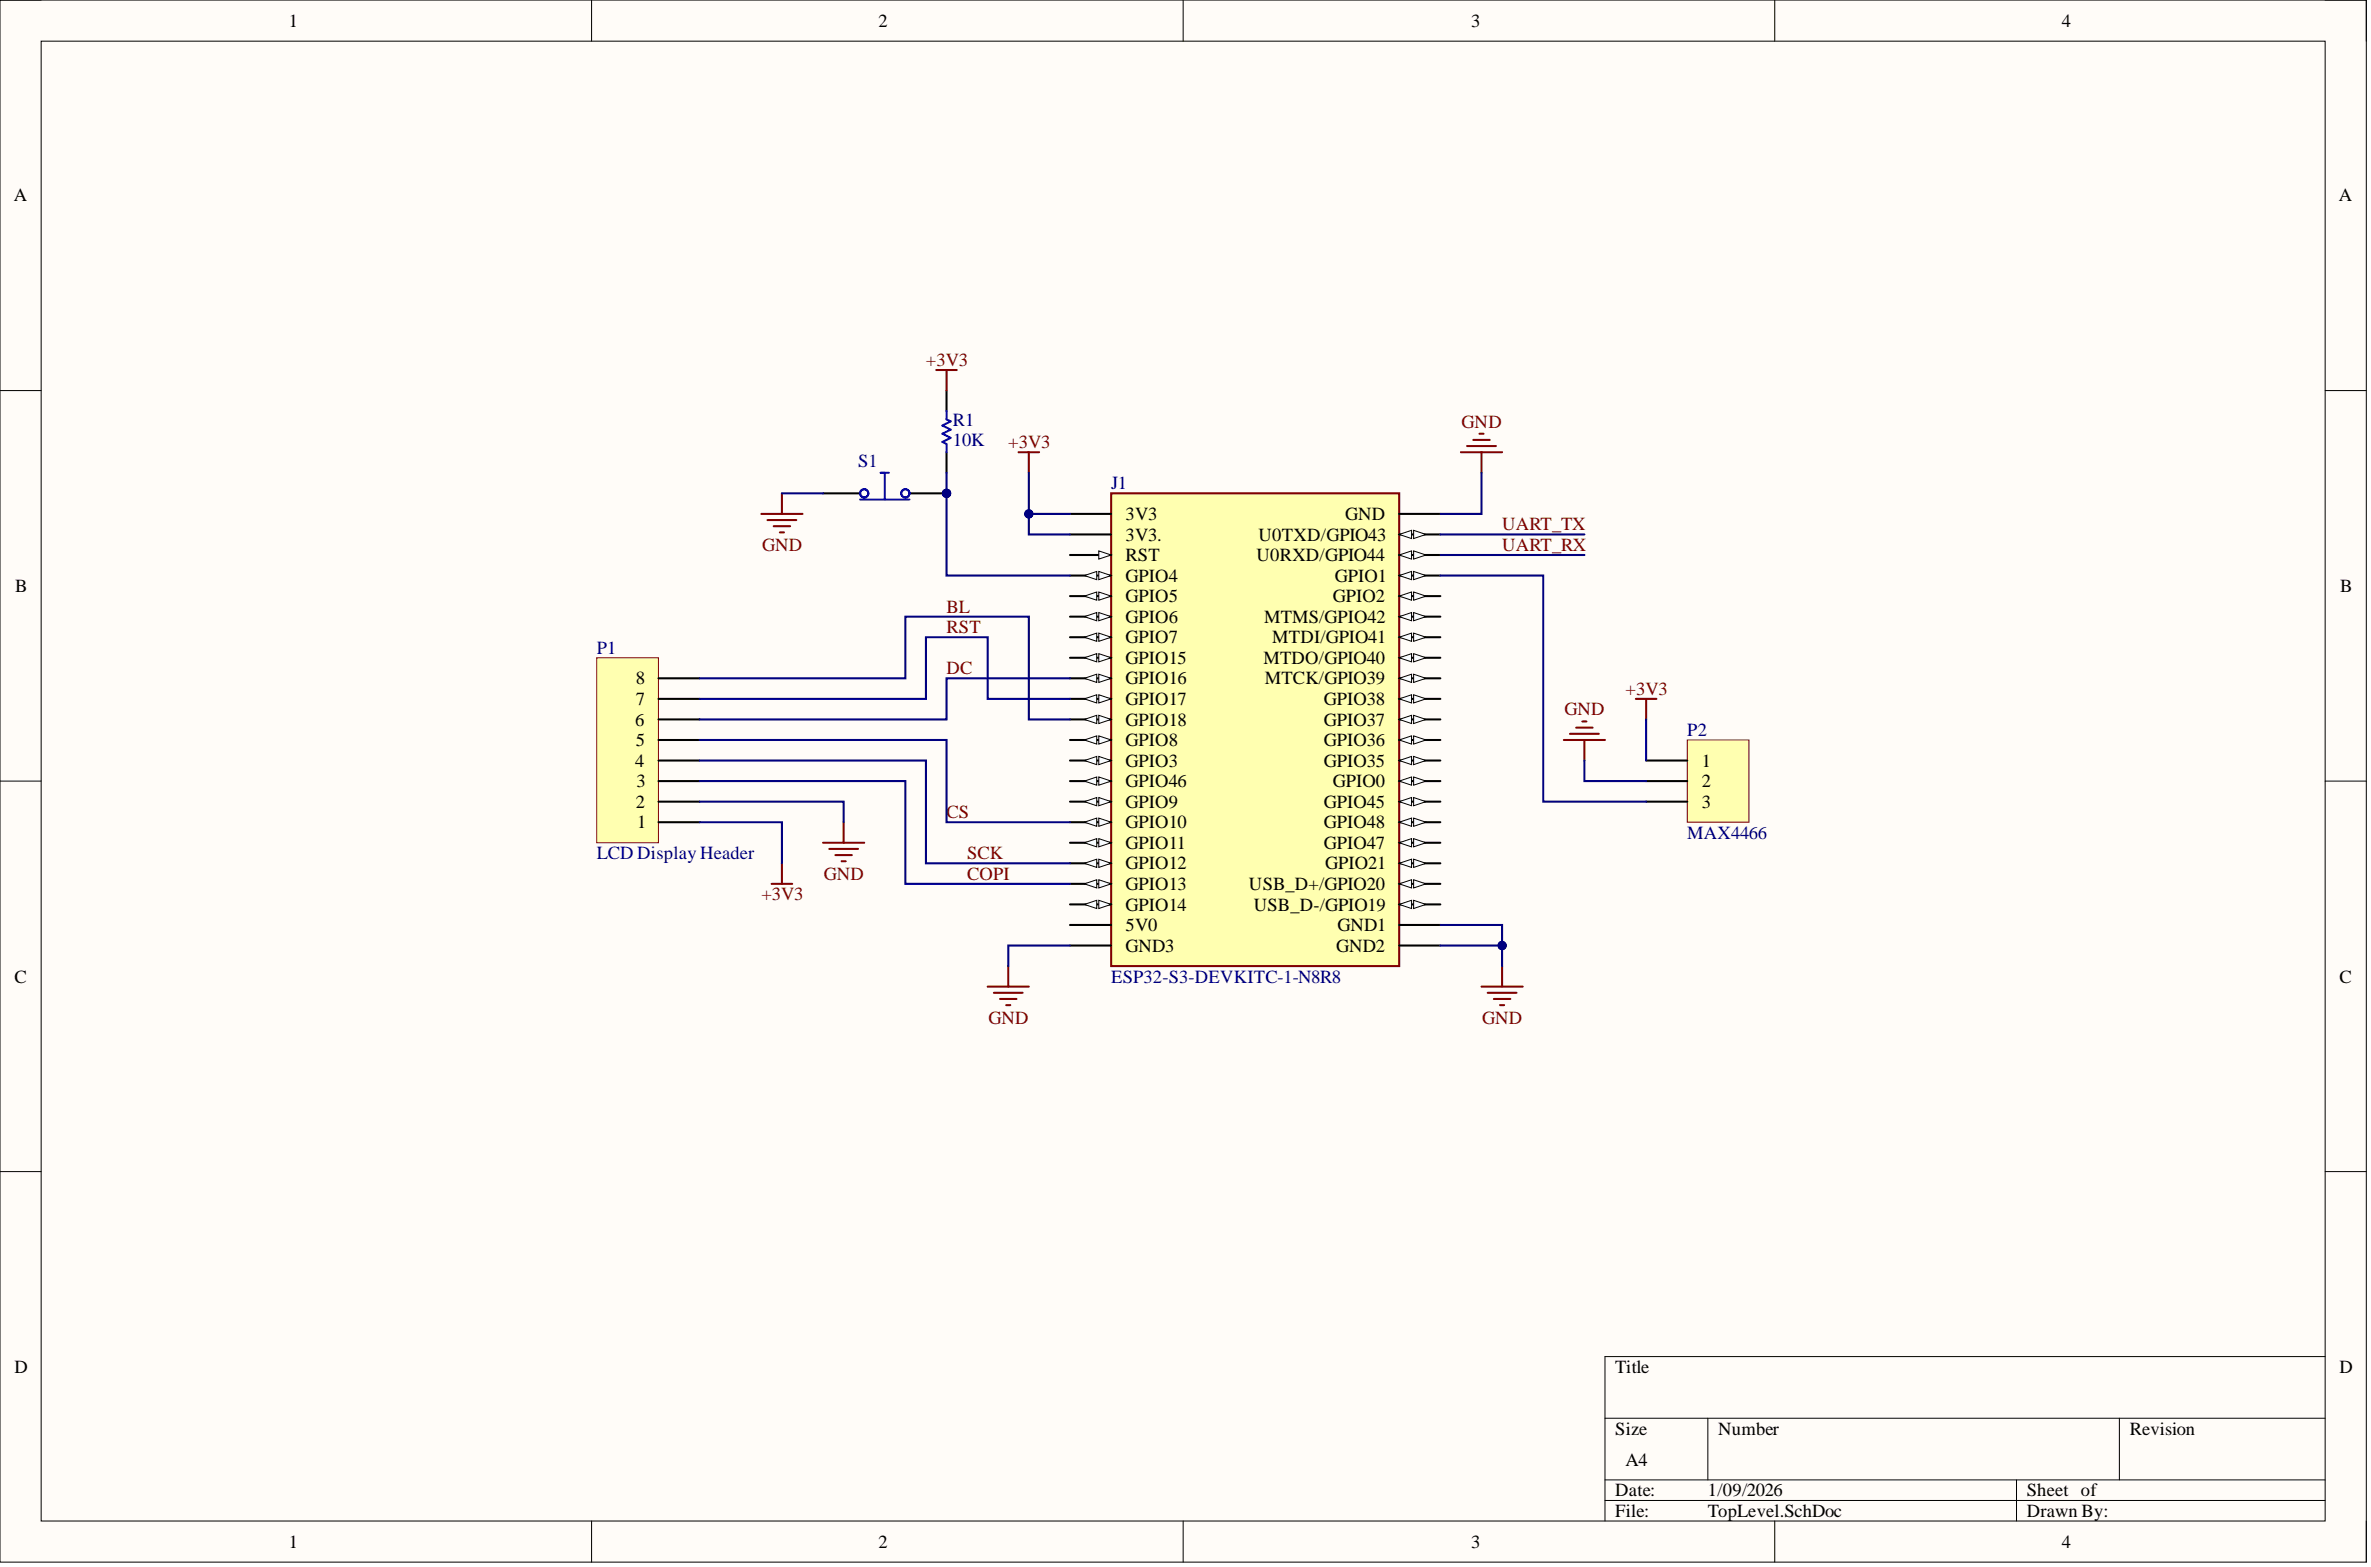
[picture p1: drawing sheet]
<svg xmlns="http://www.w3.org/2000/svg" width="292mm" height="193mm" viewBox="0 0 292 193" stroke-linecap="round" stroke-linejoin="round" font-family="sans-serif">
<defs><g id="words">
<g font-size="2.3">
<text x="35.6" y="3.3">1</text>
<text x="108.2" y="3.3">2</text>
<text x="181.3" y="3.3">3</text>
<text x="254" y="3.3">4</text>
<text x="1.7" y="24.8">A</text>
<text x="288.1" y="24.8">A</text>
<text x="138.7" y="64">3V3</text>
<text x="165.7" y="64">GND</text>
<text x="138.7" y="66.6">3V3.</text>
<text x="138.7" y="69.1">RST</text>
<text x="138.7" y="71.6">GPIO4</text>
<text x="154.8" y="69.1">U0RXD/GPIO44</text>
<text x="155.1" y="66.6">U0TXD/GPIO43</text>
<text x="164.4" y="71.6">GPIO1</text>
<text x="1.9" y="72.9">B</text>
<text x="138.7" y="74.2">GPIO5</text>
<text x="138.7" y="76.7">GPIO6</text>
<text x="155.7" y="76.7">MTMS/GPIO42</text>
<text x="164.2" y="74.2">GPIO2</text>
<text x="288.3" y="72.9">B</text>
<text x="138.7" y="79.2">GPIO7</text>
<text x="138.7" y="81.8">GPIO15</text>
<text x="155.6" y="81.8">MTDO/GPIO40</text>
<text x="156.7" y="79.2">MTDI/GPIO41</text>
<text x="78.2" y="89.4">6</text>
<text x="78.3" y="86.8">7</text>
<text x="78.3" y="84.3">8</text>
<text x="138.7" y="84.3">GPIO16</text>
<text x="138.7" y="86.8">GPIO17</text>
<text x="138.7" y="89.4">GPIO18</text>
<text x="155.8" y="84.3">MTCK/GPIO39</text>
<text x="163.1" y="86.8">GPIO38</text>
<text x="163.1" y="89.4">GPIO37</text>
<text x="78.2" y="94.4">4</text>
<text x="78.3" y="91.9">5</text>
<text x="138.7" y="91.9">GPIO8</text>
<text x="138.7" y="94.4">GPIO3</text>
<text x="163.1" y="91.9">GPIO36</text>
<text x="163.1" y="94.4">GPIO35</text>
<text x="209.6" y="94.4">1</text>
<text x="78.3" y="99.5">2</text>
<text x="78.4" y="96.9">3</text>
<text x="138.7" y="96.9">GPIO46</text>
<text x="138.7" y="99.5">GPIO9</text>
<text x="163.1" y="99.5">GPIO45</text>
<text x="164.2" y="96.9">GPIO0</text>
<text x="209.6" y="96.9">2</text>
<text x="209.6" y="99.5">3</text>
<text x="78.5" y="102">1</text>
<text x="138.7" y="102">GPIO10</text>
<text x="138.7" y="104.5">GPIO11</text>
<text x="138.7" y="107.1">GPIO12</text>
<text x="163.1" y="102">GPIO48</text>
<text x="163.1" y="104.5">GPIO47</text>
<text x="163.3" y="107.1">GPIO21</text>
<text x="138.7" y="109.6">GPIO13</text>
<text x="138.7" y="112.1">GPIO14</text>
<text x="153.9" y="109.6">USB_D+/GPIO20</text>
<text x="154.5" y="112.1">USB_D-/GPIO19</text>
<text x="138.7" y="114.7">5V0</text>
<text x="138.7" y="117.2">GND3</text>
<text x="164.6" y="117.2">GND2</text>
<text x="164.8" y="114.7">GND1</text>
<text x="1.8" y="121">C</text>
<text x="288.2" y="121">C</text>
<text x="1.8" y="169.1">D</text>
<text x="199" y="169.1">Title</text>
<text x="288.2" y="169.1">D</text>
<text x="199" y="176.7">Size</text>
<text x="211.7" y="176.7">Number</text>
<text x="262.4" y="176.7">Revision</text>
<text x="199" y="184.3">Date:</text>
<text x="200.3" y="180.5">A4</text>
<text x="210.4" y="184.3">1/09/2026</text>
<text x="249.7" y="184.3">Sheet of</text>
<text x="35.6" y="190.6">1</text>
<text x="108.2" y="190.6">2</text>
<text x="181.3" y="190.6">3</text>
<text x="199" y="186.8">File:</text>
<text x="210.4" y="186.8">TopLevel.SchDoc</text>
<text x="249.7" y="186.8">Drawn By:</text>
<text x="254" y="190.6">4</text>
</g>
<g font-size="2.3" fill="#800000">
<text x="114.1" y="45.1">+3V3</text>
<text x="180.1" y="52.7">GND</text>
<text x="124.2" y="55.2">+3V3</text>
<text x="185.1" y="65.3">UART_TX</text>
<text x="93.9" y="67.8">GND</text>
<text x="185.1" y="67.8">UART_RX</text>
<text x="116.6" y="75.4">BL</text>
<text x="116.6" y="78">RST</text>
<text x="116.6" y="83">DC</text>
<text x="192.7" y="88.1">GND</text>
<text x="200.3" y="85.6">+3V3</text>
<text x="116.6" y="100.7">CS</text>
<text x="119.1" y="105.8">SCK</text>
<text x="93.8" y="110.9">+3V3</text>
<text x="101.5" y="108.3">GND</text>
<text x="119.1" y="108.3">COPI</text>
<text x="121.8" y="126.1">GND</text>
<text x="182.6" y="126.1">GND</text>
</g>
<g font-size="2.3" fill="#000080">
<text x="117.4" y="52.4">R1</text>
<text x="105.7" y="57.5">S1</text>
<text x="117.4" y="54.9">10K</text>
<text x="136.9" y="60.2">J1</text>
<text x="73.5" y="80.5">P1</text>
<text x="207.9" y="90.6">P2</text>
<text x="73.5" y="105.8">LCD Display Header</text>
<text x="207.9" y="103.3">MAX4466</text>
<text x="136.9" y="121">ESP32-S3-DEVKITC-1-N8R8</text>
</g>
</g></defs>
<path d="M0 0h291.5v192.4h-291.5z" fill-rule="evenodd" fill="#fffcf8"/>
<path d="M0 0h291.5v192.4h-291.5z" fill="none" stroke="#000" stroke-width=".12"/>
<path d="M5.1 5.1h281.4v182.2h-281.4z" fill-rule="evenodd" fill="#fffcf8"/>
<g fill="none" stroke="#000" stroke-width=".12">
<path d="M0 0h5.1M5.1 5.1h281.4v182.2h-281.4zM72.9 0v5.1M145.8 0v5.1M218.6 0v5.1M286.5 0h5v5.1M0 48.1h5.1M286.5 48.1h5M0 96.2h5.1M286.5 96.2h5M0 144.3h5.1M286.5 144.3h5"/>
<path d="M197.7 174.7h88.8M210.4 174.7v7.5M261.1 174.7v7.5M286.5 167.1h-88.8v20.2M72.9 187.3v5.1M145.8 187.3v5.1M197.7 182.2h88.8M197.7 184.8h88.8M218.6 187.3v5.1M248.4 182.2v5.1M291.5 187.3v5.1"/>
</g>
<path d="M136.9 60.8h35.5v58.2h-35.5z" fill-rule="evenodd" fill="#ffffb0"/>
<path d="M136.9 60.8h35.5v58.2h-35.5z" fill="none" stroke="#800000" stroke-width=".25"/>
<path d="M131.8 63.3h5.1M131.8 65.8h5.1M131.8 68.3h5.1" fill="none" stroke="#000" stroke-width=".25"/>
<path d="M135.4 67.8l1.5 .5-1.5 .6z" fill="#f8fcff"/>
<path d="M135.4 67.8l1.5 .5-1.5 .6z" fill="none" stroke="#000" stroke-width=".12"/>
<path d="M131.8 70.9h5.1" fill="none" stroke="#000" stroke-width=".25"/>
<path d="M135.4 70.4l1.5 .5-1.5 .5z" fill="#f8fcff"/>
<path d="M135.4 70.4l1.5 .5-1.5 .5z" fill="none" stroke="#000" stroke-width=".12"/>
<path d="M133.6 70.9l1.5-.5v1z" fill="#f8fcff"/>
<path d="M133.6 70.9l1.5-.5v1z" fill="none" stroke="#000" stroke-width=".12"/>
<path d="M131.8 73.4h5.1" fill="none" stroke="#000" stroke-width=".25"/>
<path d="M135.4 72.9l1.5 .5-1.5 .5z" fill="#f8fcff"/>
<path d="M135.4 72.9l1.5 .5-1.5 .5z" fill="none" stroke="#000" stroke-width=".12"/>
<path d="M133.6 73.4l1.5-.5v1z" fill="#f8fcff"/>
<path d="M133.6 73.4l1.5-.5v1z" fill="none" stroke="#000" stroke-width=".12"/>
<path d="M131.8 75.9h5.1" fill="none" stroke="#000" stroke-width=".25"/>
<path d="M135.4 75.4l1.5 .5-1.5 .5z" fill="#f8fcff"/>
<path d="M135.4 75.4l1.5 .5-1.5 .5z" fill="none" stroke="#000" stroke-width=".12"/>
<path d="M133.6 75.9l1.5-.5v1z" fill="#f8fcff"/>
<path d="M133.6 75.9l1.5-.5v1z" fill="none" stroke="#000" stroke-width=".12"/>
<path d="M131.8 78.5h5.1" fill="none" stroke="#000" stroke-width=".25"/>
<path d="M135.4 78l1.5 .5-1.5 .5z" fill="#f8fcff"/>
<path d="M135.4 78l1.5 .5-1.5 .5z" fill="none" stroke="#000" stroke-width=".12"/>
<path d="M133.6 78.5l1.5-.5v1z" fill="#f8fcff"/>
<path d="M133.6 78.5l1.5-.5v1z" fill="none" stroke="#000" stroke-width=".12"/>
<path d="M131.8 81h5.1" fill="none" stroke="#000" stroke-width=".25"/>
<path d="M135.4 80.5l1.5 .5-1.5 .5z" fill="#f8fcff"/>
<path d="M135.4 80.5l1.5 .5-1.5 .5z" fill="none" stroke="#000" stroke-width=".12"/>
<path d="M133.6 81l1.5-.5v1z" fill="#f8fcff"/>
<path d="M133.6 81l1.5-.5v1z" fill="none" stroke="#000" stroke-width=".12"/>
<path d="M131.8 83.5h5.1" fill="none" stroke="#000" stroke-width=".25"/>
<path d="M135.4 83l1.5 .5-1.5 .5z" fill="#f8fcff"/>
<path d="M135.4 83l1.5 .5-1.5 .5z" fill="none" stroke="#000" stroke-width=".12"/>
<path d="M133.6 83.5l1.5-.5v1z" fill="#f8fcff"/>
<path d="M133.6 83.5l1.5-.5v1z" fill="none" stroke="#000" stroke-width=".12"/>
<path d="M131.8 86.1h5.1" fill="none" stroke="#000" stroke-width=".25"/>
<path d="M135.4 85.6l1.5 .5-1.5 .5z" fill="#f8fcff"/>
<path d="M135.4 85.6l1.5 .5-1.5 .5z" fill="none" stroke="#000" stroke-width=".12"/>
<path d="M133.6 86.1l1.5-.5v1z" fill="#f8fcff"/>
<path d="M133.6 86.1l1.5-.5v1z" fill="none" stroke="#000" stroke-width=".12"/>
<path d="M131.8 88.6h5.1" fill="none" stroke="#000" stroke-width=".25"/>
<path d="M135.4 88.1l1.5 .5-1.5 .5z" fill="#f8fcff"/>
<path d="M135.4 88.1l1.5 .5-1.5 .5z" fill="none" stroke="#000" stroke-width=".12"/>
<path d="M133.6 88.6l1.5-.5v1z" fill="#f8fcff"/>
<path d="M133.6 88.6l1.5-.5v1z" fill="none" stroke="#000" stroke-width=".12"/>
<path d="M131.8 91.1h5.1" fill="none" stroke="#000" stroke-width=".25"/>
<path d="M135.4 90.6l1.5 .5-1.5 .5z" fill="#f8fcff"/>
<path d="M135.4 90.6l1.5 .5-1.5 .5z" fill="none" stroke="#000" stroke-width=".12"/>
<path d="M133.6 91.1l1.5-.5v1z" fill="#f8fcff"/>
<path d="M133.6 91.1l1.5-.5v1z" fill="none" stroke="#000" stroke-width=".12"/>
<path d="M131.8 93.7h5.1" fill="none" stroke="#000" stroke-width=".25"/>
<path d="M135.4 93.2l1.5 .5-1.5 .5z" fill="#f8fcff"/>
<path d="M135.4 93.2l1.5 .5-1.5 .5z" fill="none" stroke="#000" stroke-width=".12"/>
<path d="M133.6 93.7l1.5-.5v1z" fill="#f8fcff"/>
<path d="M133.6 93.7l1.5-.5v1z" fill="none" stroke="#000" stroke-width=".12"/>
<path d="M131.8 96.2h5.1" fill="none" stroke="#000" stroke-width=".25"/>
<path d="M135.4 95.7l1.5 .5-1.5 .5z" fill="#f8fcff"/>
<path d="M135.4 95.7l1.5 .5-1.5 .5z" fill="none" stroke="#000" stroke-width=".12"/>
<path d="M133.6 96.2l1.5-.5v1z" fill="#f8fcff"/>
<path d="M133.6 96.2l1.5-.5v1z" fill="none" stroke="#000" stroke-width=".12"/>
<path d="M131.8 98.7h5.1" fill="none" stroke="#000" stroke-width=".25"/>
<path d="M135.4 98.2l1.5 .5-1.5 .5z" fill="#f8fcff"/>
<path d="M135.4 98.2l1.5 .5-1.5 .5z" fill="none" stroke="#000" stroke-width=".12"/>
<path d="M133.6 98.7l1.5-.5v1z" fill="#f8fcff"/>
<path d="M133.6 98.7l1.5-.5v1z" fill="none" stroke="#000" stroke-width=".12"/>
<path d="M131.8 101.3h5.1" fill="none" stroke="#000" stroke-width=".25"/>
<path d="M135.4 100.7l1.5 .6-1.5 .5z" fill="#f8fcff"/>
<path d="M135.4 100.7l1.5 .6-1.5 .5z" fill="none" stroke="#000" stroke-width=".12"/>
<path d="M133.6 101.3l1.5-.6v1.1z" fill="#f8fcff"/>
<path d="M133.6 101.3l1.5-.6v1.1z" fill="none" stroke="#000" stroke-width=".12"/>
<path d="M131.8 103.8h5.1" fill="none" stroke="#000" stroke-width=".25"/>
<path d="M135.4 103.3l1.5 .5-1.5 .5z" fill="#f8fcff"/>
<path d="M135.4 103.3l1.5 .5-1.5 .5z" fill="none" stroke="#000" stroke-width=".12"/>
<path d="M133.6 103.8l1.5-.5v1z" fill="#f8fcff"/>
<path d="M133.6 103.8l1.5-.5v1z" fill="none" stroke="#000" stroke-width=".12"/>
<path d="M131.8 106.3h5.1" fill="none" stroke="#000" stroke-width=".25"/>
<path d="M135.4 105.8l1.5 .5-1.5 .5z" fill="#f8fcff"/>
<path d="M135.4 105.8l1.5 .5-1.5 .5z" fill="none" stroke="#000" stroke-width=".12"/>
<path d="M133.6 106.3l1.5-.5v1z" fill="#f8fcff"/>
<path d="M133.6 106.3l1.5-.5v1z" fill="none" stroke="#000" stroke-width=".12"/>
<path d="M131.8 108.8h5.1" fill="none" stroke="#000" stroke-width=".25"/>
<path d="M135.4 108.3l1.5 .5-1.5 .5z" fill="#f8fcff"/>
<path d="M135.4 108.3l1.5 .5-1.5 .5z" fill="none" stroke="#000" stroke-width=".12"/>
<path d="M133.6 108.8l1.5-.5v1z" fill="#f8fcff"/>
<path d="M133.6 108.8l1.5-.5v1z" fill="none" stroke="#000" stroke-width=".12"/>
<path d="M131.8 111.4h5.1" fill="none" stroke="#000" stroke-width=".25"/>
<path d="M135.4 110.9l1.5 .5-1.5 .5z" fill="#f8fcff"/>
<path d="M135.4 110.9l1.5 .5-1.5 .5z" fill="none" stroke="#000" stroke-width=".12"/>
<path d="M133.6 111.4l1.5-.5v1z" fill="#f8fcff"/>
<path d="M133.6 111.4l1.5-.5v1z" fill="none" stroke="#000" stroke-width=".12"/>
<path d="M172.4 63.3h5M172.4 65.8h5M131.8 113.9h5.1M131.8 116.4h5.1" fill="none" stroke="#000" stroke-width=".25"/>
<path d="M172.4 65.8l1.5-.5v1z" fill="#f8fcff"/>
<path d="M172.4 65.8l1.5-.5v1z" fill="none" stroke="#000" stroke-width=".12"/>
<path d="M174.2 65.3l1.5 .5-1.5 .5z" fill="#f8fcff"/>
<path d="M174.2 65.3l1.5 .5-1.5 .5z" fill="none" stroke="#000" stroke-width=".12"/>
<path d="M172.4 68.3h5" fill="none" stroke="#000" stroke-width=".25"/>
<path d="M172.4 68.3l1.5-.5v1.1z" fill="#f8fcff"/>
<path d="M172.4 68.3l1.5-.5v1.1z" fill="none" stroke="#000" stroke-width=".12"/>
<path d="M174.2 67.8l1.5 .5-1.5 .6z" fill="#f8fcff"/>
<path d="M174.2 67.8l1.5 .5-1.5 .6z" fill="none" stroke="#000" stroke-width=".12"/>
<path d="M172.4 70.9h5" fill="none" stroke="#000" stroke-width=".25"/>
<path d="M172.4 70.9l1.5-.5v1z" fill="#f8fcff"/>
<path d="M172.4 70.9l1.5-.5v1z" fill="none" stroke="#000" stroke-width=".12"/>
<path d="M174.2 70.4l1.5 .5-1.5 .5z" fill="#f8fcff"/>
<path d="M174.2 70.4l1.5 .5-1.5 .5z" fill="none" stroke="#000" stroke-width=".12"/>
<path d="M172.4 73.4h5" fill="none" stroke="#000" stroke-width=".25"/>
<path d="M172.4 73.4l1.5-.5v1z" fill="#f8fcff"/>
<path d="M172.4 73.4l1.5-.5v1z" fill="none" stroke="#000" stroke-width=".12"/>
<path d="M174.2 72.9l1.5 .5-1.5 .5z" fill="#f8fcff"/>
<path d="M174.2 72.9l1.5 .5-1.5 .5z" fill="none" stroke="#000" stroke-width=".12"/>
<path d="M172.4 75.9h5" fill="none" stroke="#000" stroke-width=".25"/>
<path d="M172.4 75.9l1.5-.5v1z" fill="#f8fcff"/>
<path d="M172.4 75.9l1.5-.5v1z" fill="none" stroke="#000" stroke-width=".12"/>
<path d="M174.2 75.4l1.5 .5-1.5 .5z" fill="#f8fcff"/>
<path d="M174.2 75.4l1.5 .5-1.5 .5z" fill="none" stroke="#000" stroke-width=".12"/>
<path d="M172.4 78.5h5" fill="none" stroke="#000" stroke-width=".25"/>
<path d="M172.4 78.5l1.5-.5v1z" fill="#f8fcff"/>
<path d="M172.4 78.5l1.5-.5v1z" fill="none" stroke="#000" stroke-width=".12"/>
<path d="M174.2 78l1.5 .5-1.5 .5z" fill="#f8fcff"/>
<path d="M174.2 78l1.5 .5-1.5 .5z" fill="none" stroke="#000" stroke-width=".12"/>
<path d="M172.4 81h5" fill="none" stroke="#000" stroke-width=".25"/>
<path d="M172.4 81l1.5-.5v1z" fill="#f8fcff"/>
<path d="M172.4 81l1.5-.5v1z" fill="none" stroke="#000" stroke-width=".12"/>
<path d="M174.2 80.5l1.5 .5-1.5 .5z" fill="#f8fcff"/>
<path d="M174.2 80.5l1.5 .5-1.5 .5z" fill="none" stroke="#000" stroke-width=".12"/>
<path d="M172.4 83.5h5" fill="none" stroke="#000" stroke-width=".25"/>
<path d="M172.4 83.5l1.5-.5v1z" fill="#f8fcff"/>
<path d="M172.4 83.5l1.5-.5v1z" fill="none" stroke="#000" stroke-width=".12"/>
<path d="M174.2 83l1.5 .5-1.5 .5z" fill="#f8fcff"/>
<path d="M174.2 83l1.5 .5-1.5 .5z" fill="none" stroke="#000" stroke-width=".12"/>
<path d="M172.4 86.1h5" fill="none" stroke="#000" stroke-width=".25"/>
<path d="M172.4 86.1l1.5-.5v1z" fill="#f8fcff"/>
<path d="M172.4 86.1l1.5-.5v1z" fill="none" stroke="#000" stroke-width=".12"/>
<path d="M174.2 85.6l1.5 .5-1.5 .5z" fill="#f8fcff"/>
<path d="M174.2 85.6l1.5 .5-1.5 .5z" fill="none" stroke="#000" stroke-width=".12"/>
<path d="M172.4 88.6h5" fill="none" stroke="#000" stroke-width=".25"/>
<path d="M172.4 88.6l1.5-.5v1z" fill="#f8fcff"/>
<path d="M172.4 88.6l1.5-.5v1z" fill="none" stroke="#000" stroke-width=".12"/>
<path d="M174.2 88.1l1.5 .5-1.5 .5z" fill="#f8fcff"/>
<path d="M174.2 88.1l1.5 .5-1.5 .5z" fill="none" stroke="#000" stroke-width=".12"/>
<path d="M172.4 91.1h5" fill="none" stroke="#000" stroke-width=".25"/>
<path d="M172.4 91.1l1.5-.5v1z" fill="#f8fcff"/>
<path d="M172.4 91.1l1.5-.5v1z" fill="none" stroke="#000" stroke-width=".12"/>
<path d="M174.2 90.6l1.5 .5-1.5 .5z" fill="#f8fcff"/>
<path d="M174.2 90.6l1.5 .5-1.5 .5z" fill="none" stroke="#000" stroke-width=".12"/>
<path d="M172.4 93.7h5" fill="none" stroke="#000" stroke-width=".25"/>
<path d="M172.4 93.7l1.5-.5v1z" fill="#f8fcff"/>
<path d="M172.4 93.7l1.5-.5v1z" fill="none" stroke="#000" stroke-width=".12"/>
<path d="M174.2 93.2l1.5 .5-1.5 .5z" fill="#f8fcff"/>
<path d="M174.2 93.2l1.5 .5-1.5 .5z" fill="none" stroke="#000" stroke-width=".12"/>
<path d="M172.4 96.2h5" fill="none" stroke="#000" stroke-width=".25"/>
<path d="M172.4 96.2l1.5-.5v1z" fill="#f8fcff"/>
<path d="M172.4 96.2l1.5-.5v1z" fill="none" stroke="#000" stroke-width=".12"/>
<path d="M174.2 95.7l1.5 .5-1.5 .5z" fill="#f8fcff"/>
<path d="M174.2 95.7l1.5 .5-1.5 .5z" fill="none" stroke="#000" stroke-width=".12"/>
<path d="M172.4 98.7h5" fill="none" stroke="#000" stroke-width=".25"/>
<path d="M172.4 98.7l1.5-.5v1z" fill="#f8fcff"/>
<path d="M172.4 98.7l1.5-.5v1z" fill="none" stroke="#000" stroke-width=".12"/>
<path d="M174.2 98.2l1.5 .5-1.5 .5z" fill="#f8fcff"/>
<path d="M174.2 98.2l1.5 .5-1.5 .5z" fill="none" stroke="#000" stroke-width=".12"/>
<path d="M172.4 101.3h5" fill="none" stroke="#000" stroke-width=".25"/>
<path d="M172.4 101.3l1.5-.6v1.1z" fill="#f8fcff"/>
<path d="M172.4 101.3l1.5-.6v1.1z" fill="none" stroke="#000" stroke-width=".12"/>
<path d="M174.2 100.7l1.5 .6-1.5 .5z" fill="#f8fcff"/>
<path d="M174.2 100.7l1.5 .6-1.5 .5z" fill="none" stroke="#000" stroke-width=".12"/>
<path d="M172.4 103.8h5" fill="none" stroke="#000" stroke-width=".25"/>
<path d="M172.4 103.8l1.5-.5v1z" fill="#f8fcff"/>
<path d="M172.4 103.8l1.5-.5v1z" fill="none" stroke="#000" stroke-width=".12"/>
<path d="M174.2 103.3l1.5 .5-1.5 .5z" fill="#f8fcff"/>
<path d="M174.2 103.3l1.5 .5-1.5 .5z" fill="none" stroke="#000" stroke-width=".12"/>
<path d="M172.4 106.3h5" fill="none" stroke="#000" stroke-width=".25"/>
<path d="M172.4 106.3l1.5-.5v1z" fill="#f8fcff"/>
<path d="M172.4 106.3l1.5-.5v1z" fill="none" stroke="#000" stroke-width=".12"/>
<path d="M174.2 105.8l1.5 .5-1.5 .5z" fill="#f8fcff"/>
<path d="M174.2 105.8l1.5 .5-1.5 .5z" fill="none" stroke="#000" stroke-width=".12"/>
<path d="M172.4 108.8h5" fill="none" stroke="#000" stroke-width=".25"/>
<path d="M172.4 108.8l1.5-.5v1z" fill="#f8fcff"/>
<path d="M172.4 108.8l1.5-.5v1z" fill="none" stroke="#000" stroke-width=".12"/>
<path d="M174.2 108.3l1.5 .5-1.5 .5z" fill="#f8fcff"/>
<path d="M174.2 108.3l1.5 .5-1.5 .5z" fill="none" stroke="#000" stroke-width=".12"/>
<path d="M172.4 111.4h5" fill="none" stroke="#000" stroke-width=".25"/>
<path d="M172.4 111.4l1.5-.5v1z" fill="#f8fcff"/>
<path d="M172.4 111.4l1.5-.5v1z" fill="none" stroke="#000" stroke-width=".12"/>
<path d="M174.2 110.9l1.5 .5-1.5 .5z" fill="#f8fcff"/>
<path d="M174.2 110.9l1.5 .5-1.5 .5z" fill="none" stroke="#000" stroke-width=".12"/>
<path d="M172.4 113.9h5M172.4 116.4h5" fill="none" stroke="#000" stroke-width=".25"/>
<path d="M124.2 119v2.5M185.1 119v2.5M121.7 121.5h5M122.4 122.3h3.6M123.2 123h2M124 123.8h.5M182.5 121.5h5.1M183.3 122.3h3.5M184 123h2.1M184.8 123.8h.5" fill="none" stroke="#800000" stroke-width=".25"/>
<circle cx="116.6" cy="60.8" r=".51" fill="#000080"/>
<circle cx="116.6" cy="60.8" r=".51" fill="none" stroke="#000080" stroke-width=".12"/>
<path d="M101.4 60.8h4.6M112 60.8h4.6" fill="none" stroke="#000" stroke-width=".25"/>
<circle cx="116.6" cy="60.8" r=".51" fill="#000080"/>
<circle cx="116.6" cy="60.8" r=".51" fill="none" stroke="#000080" stroke-width=".12"/>
<g fill="none" stroke="#00f" stroke-width=".25">
<path d="M108.5 58.2h1M109 58.2v3.3M116.6 50.6v1l.5 .3-1 .5 1 .5-1 .5 1 .5-1 .5 .5 .3v1M106 61.5h6"/>
<circle cx="106.5" cy="60.8" r=".51"/>
<circle cx="111.5" cy="60.8" r=".51"/>
</g>
<path d="M115.3 45.6h2.6M116.6 45.6v2.5M125.5 55.7h2.5M126.7 55.7v2.5M180 55.7h5.1M180.7 54.9h3.6M181.5 54.2h2M182.3 53.4h.5M182.5 55.7v2.5" fill="none" stroke="#800000" stroke-width=".25"/>
<path d="M116.6 48.1v2.5M116.6 55.7v2.5" fill="none" stroke="#000" stroke-width=".25"/>
<path d="M73.5 81h7.6v22.8h-7.6z" fill-rule="evenodd" fill="#ffffb0"/>
<path d="M73.5 81h7.6v22.8h-7.6z" fill="none" stroke="#800000" stroke-width=".12"/>
<path d="M81.1 98.7h5.1M81.1 96.2h5.1M81.1 93.7h5.1M81.1 91.1h5.1M81.1 88.6h5.1M81.1 86.1h5.1M81.1 83.5h5.1M81.1 101.3h5.1" fill="none" stroke="#000" stroke-width=".25"/>
<path d="M93.8 63.3h5.1M94.6 64h3.5M95.3 64.8h2M96.1 65.6h.5M96.3 60.8v2.5M95.1 108.8h2.5M96.3 106.3v2.5M101.4 103.8h5.1M102.2 104.5h3.5M102.9 105.3h2M103.7 106.1h.5M103.9 101.3v2.5" fill="none" stroke="#800000" stroke-width=".25"/>
<path d="M207.9 91.1h7.6v10.2h-7.6z" fill-rule="evenodd" fill="#ffffb0"/>
<path d="M207.9 91.1h7.6v10.2h-7.6z" fill="none" stroke="#800000" stroke-width=".12"/>
<path d="M202.8 93.7h5.1M202.8 96.2h5.1M202.8 98.7h5.1" fill="none" stroke="#000" stroke-width=".25"/>
<path d="M192.7 91.1h5M193.4 90.4h3.6M194.2 89.6h2M194.9 88.8h.5M195.2 91.1v2.6M201.5 86.1h2.6M202.8 86.1v2.5" fill="none" stroke="#800000" stroke-width=".25"/>
<path d="M177.4 113.9h7.7v5.1" fill="none" stroke="#000080" stroke-width=".25"/>
<circle cx="185.1" cy="116.4" r=".51" fill="#000080"/>
<circle cx="185.1" cy="116.4" r=".51" fill="none" stroke="#000080" stroke-width=".12"/>
<path d="M177.4 116.4h7.7" fill="none" stroke="#000080" stroke-width=".25"/>
<circle cx="185.1" cy="116.4" r=".51" fill="#000080"/>
<circle cx="185.1" cy="116.4" r=".51" fill="none" stroke="#000080" stroke-width=".12"/>
<path d="M126.7 58.2v5.1h5.1M131.8 116.4h-7.6v2.6" fill="none" stroke="#000080" stroke-width=".25"/>
<circle cx="126.7" cy="63.3" r=".51" fill="#000080"/>
<circle cx="126.7" cy="63.3" r=".51" fill="none" stroke="#000080" stroke-width=".12"/>
<path d="M126.7 63.3v2.5h5.1" fill="none" stroke="#000080" stroke-width=".25"/>
<circle cx="126.7" cy="63.3" r=".51" fill="#000080"/>
<circle cx="126.7" cy="63.3" r=".51" fill="none" stroke="#000080" stroke-width=".12"/>
<path d="M116.6 58.2v12.7h15.2M182.5 58.2v5.1h-5.1M177.4 65.8h17.8M177.4 68.3h17.8M195.2 93.7v2.5h7.6M202.8 88.6v5.1" fill="none" stroke="#000080" stroke-width=".25"/>
<circle cx="116.6" cy="60.8" r=".51" fill="#000080"/>
<circle cx="116.6" cy="60.8" r=".51" fill="none" stroke="#000080" stroke-width=".12"/>
<path d="M96.3 60.8h5.1M177.4 70.9h12.7v27.8h12.7M86.2 98.7h17.7v2.6M86.2 96.2h25.3v12.6h20.3M86.2 93.7h27.9v12.6h17.7M86.2 91.1h30.4v10.2h15.2M86.2 83.5h25.3v-7.6h15.2v12.7h5.1M86.2 86.1h27.9v-7.6h7.6v7.6h10.1M131.8 83.5h-15.2v5.1h-30.4M86.2 101.3h10.1v5" fill="none" stroke="#000080" stroke-width=".25"/>
<use href="#words"/>
</svg>
